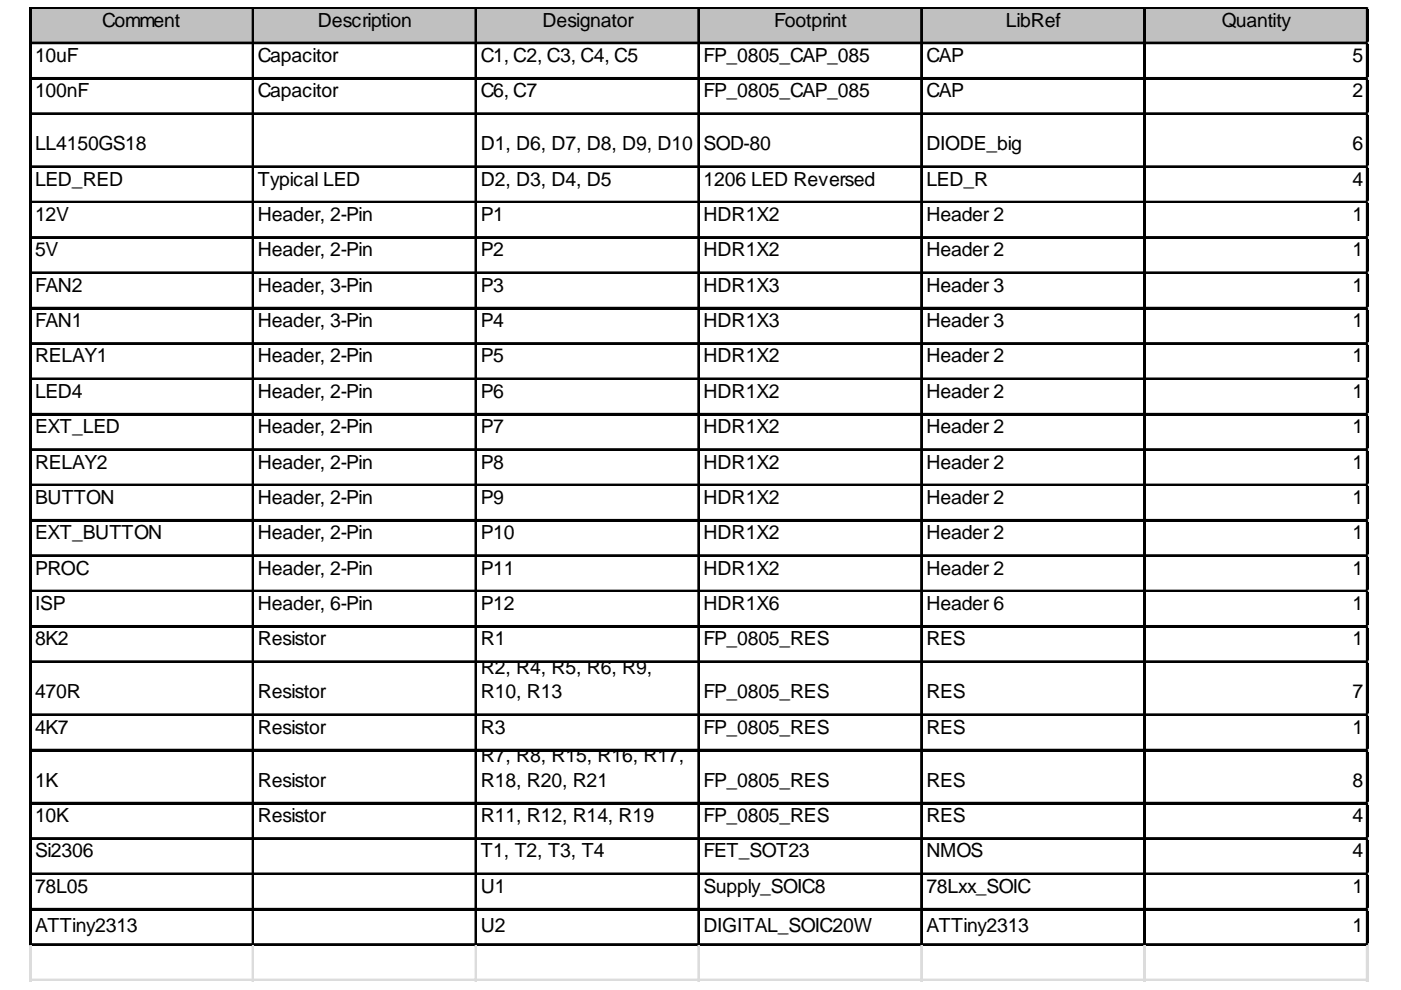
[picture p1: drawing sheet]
<svg xmlns="http://www.w3.org/2000/svg" width="297mm" height="210mm" viewBox="0 0 297 210" stroke-linecap="round" stroke-linejoin="round" font-family="sans-serif">
<defs><g id="words">
<g font-size="4.1">
<text x="21.7" y="5.6">Comment</text>
<text x="67.4" y="5.6">Description</text>
<text x="115" y="5.6">Designator</text>
<text x="164.2" y="5.6">Footprint</text>
<text x="213.3" y="5.6">LibRef</text>
<text x="259" y="5.6">Quantity</text>
<text x="7.4" y="13.1">10uF</text>
<text x="54.7" y="13.1">Capacitor</text>
<text x="101.9" y="13.1">C1, C2, C3, C4, C5</text>
<text x="149.2" y="13.1">FP_0805_CAP_085</text>
<text x="196.4" y="13.1">CAP</text>
<text x="286.8" y="13.1">5</text>
<text x="7.4" y="20.6">100nF</text>
<text x="54.7" y="20.6">Capacitor</text>
<text x="101.9" y="20.6">C6, C7</text>
<text x="149.2" y="20.6">FP_0805_CAP_085</text>
<text x="196.4" y="20.6">CAP</text>
<text x="286.8" y="20.6">2</text>
<text x="7.4" y="31.9">LL4150GS18</text>
<text x="101.9" y="31.9">D1, D6, D7, D8, D9, D10</text>
<text x="149.2" y="31.9">SOD-80</text>
<text x="196.4" y="31.9">DIODE_big</text>
<text x="286.8" y="31.9">6</text>
<text x="7.4" y="39.4">LED_RED</text>
<text x="54.7" y="39.4">Typical LED</text>
<text x="101.9" y="39.4">D2, D3, D4, D5</text>
<text x="149.2" y="39.4">1206 LED Reversed</text>
<text x="196.4" y="39.4">LED_R</text>
<text x="286.8" y="39.4">4</text>
<text x="7.4" y="46.9">12V</text>
<text x="54.7" y="46.9">Header, 2-Pin</text>
<text x="101.9" y="46.9">P1</text>
<text x="149.2" y="46.9">HDR1X2</text>
<text x="196.4" y="46.9">Header 2</text>
<text x="286.8" y="46.9">1</text>
<text x="7.4" y="54.4">5V</text>
<text x="54.7" y="54.4">Header, 2-Pin</text>
<text x="101.9" y="54.4">P2</text>
<text x="149.2" y="54.4">HDR1X2</text>
<text x="196.4" y="54.4">Header 2</text>
<text x="286.8" y="54.4">1</text>
<text x="7.4" y="61.9">FAN2</text>
<text x="54.7" y="61.9">Header, 3-Pin</text>
<text x="101.9" y="61.9">P3</text>
<text x="149.2" y="61.9">HDR1X3</text>
<text x="196.4" y="61.9">Header 3</text>
<text x="286.8" y="61.9">1</text>
<text x="7.4" y="69.4">FAN1</text>
<text x="54.7" y="69.4">Header, 3-Pin</text>
<text x="101.9" y="69.4">P4</text>
<text x="149.2" y="69.4">HDR1X3</text>
<text x="196.4" y="69.4">Header 3</text>
<text x="286.8" y="69.4">1</text>
<text x="7.4" y="76.9">RELAY1</text>
<text x="54.7" y="76.9">Header, 2-Pin</text>
<text x="101.9" y="76.9">P5</text>
<text x="149.2" y="76.9">HDR1X2</text>
<text x="196.4" y="76.9">Header 2</text>
<text x="286.8" y="76.9">1</text>
<text x="7.4" y="84.4">LED4</text>
<text x="54.7" y="84.4">Header, 2-Pin</text>
<text x="101.9" y="84.4">P6</text>
<text x="149.2" y="84.4">HDR1X2</text>
<text x="196.4" y="84.4">Header 2</text>
<text x="286.8" y="84.4">1</text>
<text x="7.4" y="91.8">EXT_LED</text>
<text x="54.7" y="91.8">Header, 2-Pin</text>
<text x="101.9" y="91.8">P7</text>
<text x="149.2" y="91.8">HDR1X2</text>
<text x="196.4" y="91.8">Header 2</text>
<text x="286.8" y="91.8">1</text>
<text x="7.4" y="99.3">RELAY2</text>
<text x="54.7" y="99.3">Header, 2-Pin</text>
<text x="101.9" y="99.3">P8</text>
<text x="149.2" y="99.3">HDR1X2</text>
<text x="196.4" y="99.3">Header 2</text>
<text x="286.8" y="99.3">1</text>
<text x="7.4" y="106.8">BUTTON</text>
<text x="54.7" y="106.8">Header, 2-Pin</text>
<text x="101.9" y="106.8">P9</text>
<text x="149.2" y="106.8">HDR1X2</text>
<text x="196.4" y="106.8">Header 2</text>
<text x="286.8" y="106.8">1</text>
<text x="7.4" y="114.3">EXT_BUTTON</text>
<text x="54.7" y="114.3">Header, 2-Pin</text>
<text x="101.9" y="114.3">P10</text>
<text x="149.2" y="114.3">HDR1X2</text>
<text x="196.4" y="114.3">Header 2</text>
<text x="286.8" y="114.3">1</text>
<text x="7.4" y="121.8">PROC</text>
<text x="54.7" y="121.8">Header, 2-Pin</text>
<text x="101.9" y="121.8">P11</text>
<text x="149.2" y="121.8">HDR1X2</text>
<text x="196.4" y="121.8">Header 2</text>
<text x="286.8" y="121.8">1</text>
<text x="7.4" y="129.3">ISP</text>
<text x="54.7" y="129.3">Header, 6-Pin</text>
<text x="101.9" y="129.3">P12</text>
<text x="149.2" y="129.3">HDR1X6</text>
<text x="196.4" y="129.3">Header 6</text>
<text x="286.8" y="129.3">1</text>
<text x="7.4" y="136.8">8K2</text>
<text x="54.7" y="136.8">Resistor</text>
<text x="101.9" y="136.8">R1</text>
<text x="149.2" y="136.8">FP_0805_RES</text>
<text x="196.4" y="136.8">RES</text>
<text x="286.8" y="136.8">1</text>
<text x="101.9" y="142.8">R2, R4, R5, R6, R9,</text>
<text x="7.4" y="148.1">470R</text>
<text x="54.7" y="148.1">Resistor</text>
<text x="101.9" y="148.1">R10, R13</text>
<text x="149.2" y="148.1">FP_0805_RES</text>
<text x="196.4" y="148.1">RES</text>
<text x="286.8" y="148.1">7</text>
<text x="7.4" y="155.6">4K7</text>
<text x="54.7" y="155.6">Resistor</text>
<text x="101.9" y="155.6">R3</text>
<text x="149.2" y="155.6">FP_0805_RES</text>
<text x="196.4" y="155.6">RES</text>
<text x="286.8" y="155.6">1</text>
<text x="101.9" y="161.6">R7, R8, R15, R16, R17,</text>
<text x="7.4" y="166.8">1K</text>
<text x="54.7" y="166.8">Resistor</text>
<text x="101.9" y="166.8">R18, R20, R21</text>
<text x="149.2" y="166.8">FP_0805_RES</text>
<text x="196.4" y="166.8">RES</text>
<text x="286.8" y="166.8">8</text>
<text x="7.4" y="174.3">10K</text>
<text x="54.7" y="174.3">Resistor</text>
<text x="101.9" y="174.3">R11, R12, R14, R19</text>
<text x="149.2" y="174.3">FP_0805_RES</text>
<text x="196.4" y="174.3">RES</text>
<text x="286.8" y="174.3">4</text>
<text x="7.4" y="181.8">Si2306</text>
<text x="101.9" y="181.8">T1, T2, T3, T4</text>
<text x="149.2" y="181.8">FET_SOT23</text>
<text x="196.4" y="181.8">NMOS</text>
<text x="286.8" y="181.8">4</text>
<text x="7.4" y="189.3">78L05</text>
<text x="101.9" y="189.3">U1</text>
<text x="149.2" y="189.3">Supply_SOIC8</text>
<text x="196.4" y="189.3">78Lxx_SOIC</text>
<text x="286.8" y="189.3">1</text>
<text x="7.4" y="197.5">ATTiny2313</text>
<text x="101.9" y="197.5">U2</text>
<text x="149.2" y="197.5">DIGITAL_SOIC20W</text>
<text x="196.4" y="197.5">ATTiny2313</text>
<text x="286.8" y="197.5">1</text>
</g>
</g></defs>
<path d="M6.6 1.8h283.5v7.6h-283.5z" fill="#c0c0c0"/>
<g fill="none" stroke="#000" stroke-width=".37">
<path d="M6.3 1.5v199M6.5 1.5v199M6.7 1.5h283.4M6.7 1.7h283.4M6.7 9h283.4M6.7 9.2h283.4M6.7 16.5h283.4M6.7 16.7h283.4M53.5 1.9v198.6M53.7 1.9v198.6M100.8 1.9v198.6M101 1.9v198.6"/>
<path d="M148 1.9v198.6M148.2 1.9v198.6M195.3 1.9v198.6M195.5 1.9v198.6M242.5 1.9v198.6M242.7 1.9v198.6M289.8 1.9v198.6M290 1.9v198.6M6.7 24h283.4M6.7 24.2h283.4M6.7 35.2h283.4M6.7 35.4h283.4"/>
<path d="M6.7 42.7h283.4M6.7 42.9h283.4M6.7 50.2h283.4M6.7 50.4h283.4M6.7 57.7h283.4M6.7 57.9h283.4M6.7 65.2h283.4M6.7 65.4h283.4M6.7 72.7h283.4M6.7 72.9h283.4M6.7 80.2h283.4M6.7 80.4h283.4"/>
<path d="M6.7 87.7h283.4M6.7 87.9h283.4M6.7 95.2h283.4M6.7 95.4h283.4M6.7 102.7h283.4M6.7 102.9h283.4M6.7 110.2h283.4M6.7 110.4h283.4M6.7 117.7h283.4M6.7 117.9h283.4M6.7 125.2h283.4M6.7 125.4h283.4"/>
<path d="M6.7 132.7h283.4M6.7 132.9h283.4M6.7 140.2h283.4M6.7 140.4h283.4M6.7 151.4h283.4M6.7 151.6h283.4M6.7 158.9h283.4M6.7 159.1h283.4M6.7 170.2h283.4M6.7 170.4h283.4M6.7 177.7h283.4M6.7 177.9h283.4"/>
<path d="M6.7 185.2h283.4M6.7 185.4h283.4M6.7 192.7h283.4M6.7 192.9h283.4M6.7 200.2h283.4M6.7 200.4h283.4"/>
</g>
<g fill="none" stroke="#dadcdd" stroke-width=".37">
<path d="M290.1 1.5h.1M6.3 200.5v7.6M6.5 200.5v7.6M53.5 200.5v7.6M53.7 200.5v7.6M100.8 200.5v7.6M101 200.5v7.6M148 200.5v7.6M148.2 200.5v7.6M195.3 200.5v7.6M195.5 200.5v7.6M242.5 200.5v7.6"/>
<path d="M242.7 200.5v7.6M289.8 200.5v7.6M290 200.5v7.6"/>
</g>
<path d="M290.1 1.5l.1 .4z" fill="#dadcdd"/>
<path d="M290.1 9h.1" fill="none" stroke="#dadcdd" stroke-width=".37"/>
<path d="M290.1 9l.1 .4z" fill="#dadcdd"/>
<path d="M290.1 16.5h.1" fill="none" stroke="#dadcdd" stroke-width=".37"/>
<path d="M290.1 16.5l.1 .4z" fill="#dadcdd"/>
<path d="M290.1 24h.1" fill="none" stroke="#dadcdd" stroke-width=".37"/>
<path d="M290.1 24l.1 .4z" fill="#dadcdd"/>
<path d="M290.1 35.2h.1" fill="none" stroke="#dadcdd" stroke-width=".37"/>
<path d="M290.1 35.2l.1 .4z" fill="#dadcdd"/>
<path d="M290.1 42.7h.1" fill="none" stroke="#dadcdd" stroke-width=".37"/>
<path d="M290.1 42.7l.1 .4z" fill="#dadcdd"/>
<path d="M290.1 50.2h.1" fill="none" stroke="#dadcdd" stroke-width=".37"/>
<path d="M290.1 50.2l.1 .4z" fill="#dadcdd"/>
<path d="M290.1 57.7h.1" fill="none" stroke="#dadcdd" stroke-width=".37"/>
<path d="M290.1 57.7l.1 .4z" fill="#dadcdd"/>
<path d="M290.1 65.2h.1" fill="none" stroke="#dadcdd" stroke-width=".37"/>
<path d="M290.1 65.2l.1 .4z" fill="#dadcdd"/>
<path d="M290.1 72.7h.1" fill="none" stroke="#dadcdd" stroke-width=".37"/>
<path d="M290.1 72.7l.1 .4z" fill="#dadcdd"/>
<path d="M290.1 80.2h.1" fill="none" stroke="#dadcdd" stroke-width=".37"/>
<path d="M290.1 80.2l.1 .4z" fill="#dadcdd"/>
<path d="M290.1 87.7h.1" fill="none" stroke="#dadcdd" stroke-width=".37"/>
<path d="M290.1 87.7l.1 .4z" fill="#dadcdd"/>
<path d="M290.1 95.2h.1" fill="none" stroke="#dadcdd" stroke-width=".37"/>
<path d="M290.1 95.2l.1 .4z" fill="#dadcdd"/>
<path d="M290.1 102.7h.1" fill="none" stroke="#dadcdd" stroke-width=".37"/>
<path d="M290.1 102.7l.1 .4z" fill="#dadcdd"/>
<path d="M290.1 110.2h.1" fill="none" stroke="#dadcdd" stroke-width=".37"/>
<path d="M290.1 110.2l.1 .4z" fill="#dadcdd"/>
<path d="M290.1 117.7h.1" fill="none" stroke="#dadcdd" stroke-width=".37"/>
<path d="M290.1 117.7l.1 .4z" fill="#dadcdd"/>
<path d="M290.1 125.2h.1" fill="none" stroke="#dadcdd" stroke-width=".37"/>
<path d="M290.1 125.2l.1 .4z" fill="#dadcdd"/>
<path d="M290.1 132.7h.1" fill="none" stroke="#dadcdd" stroke-width=".37"/>
<path d="M290.1 132.7l.1 .4z" fill="#dadcdd"/>
<path d="M290.1 140.2h.1" fill="none" stroke="#dadcdd" stroke-width=".37"/>
<path d="M290.1 140.2l.1 .4z" fill="#dadcdd"/>
<path d="M290.1 151.4h.1" fill="none" stroke="#dadcdd" stroke-width=".37"/>
<path d="M290.1 151.4l.1 .4z" fill="#dadcdd"/>
<path d="M290.1 158.9h.1" fill="none" stroke="#dadcdd" stroke-width=".37"/>
<path d="M290.1 158.9l.1 .4z" fill="#dadcdd"/>
<path d="M290.1 170.2h.1" fill="none" stroke="#dadcdd" stroke-width=".37"/>
<path d="M290.1 170.2l.1 .4z" fill="#dadcdd"/>
<path d="M290.1 177.7h.1" fill="none" stroke="#dadcdd" stroke-width=".37"/>
<path d="M290.1 177.7l.1 .4z" fill="#dadcdd"/>
<path d="M290.1 185.2h.1" fill="none" stroke="#dadcdd" stroke-width=".37"/>
<path d="M290.1 185.2l.1 .3z" fill="#dadcdd"/>
<path d="M290.1 192.7h.1" fill="none" stroke="#dadcdd" stroke-width=".37"/>
<path d="M290.1 192.7l.1 .3z" fill="#dadcdd"/>
<path d="M290.1 200.2h.1" fill="none" stroke="#dadcdd" stroke-width=".37"/>
<path d="M290.1 200.2l.1 .3z" fill="#dadcdd"/>
<path d="M6.3 207.7h283.9M6.3 207.9h283.9" fill="none" stroke="#dadcdd" stroke-width=".37"/>
<use href="#words"/>
</svg>
